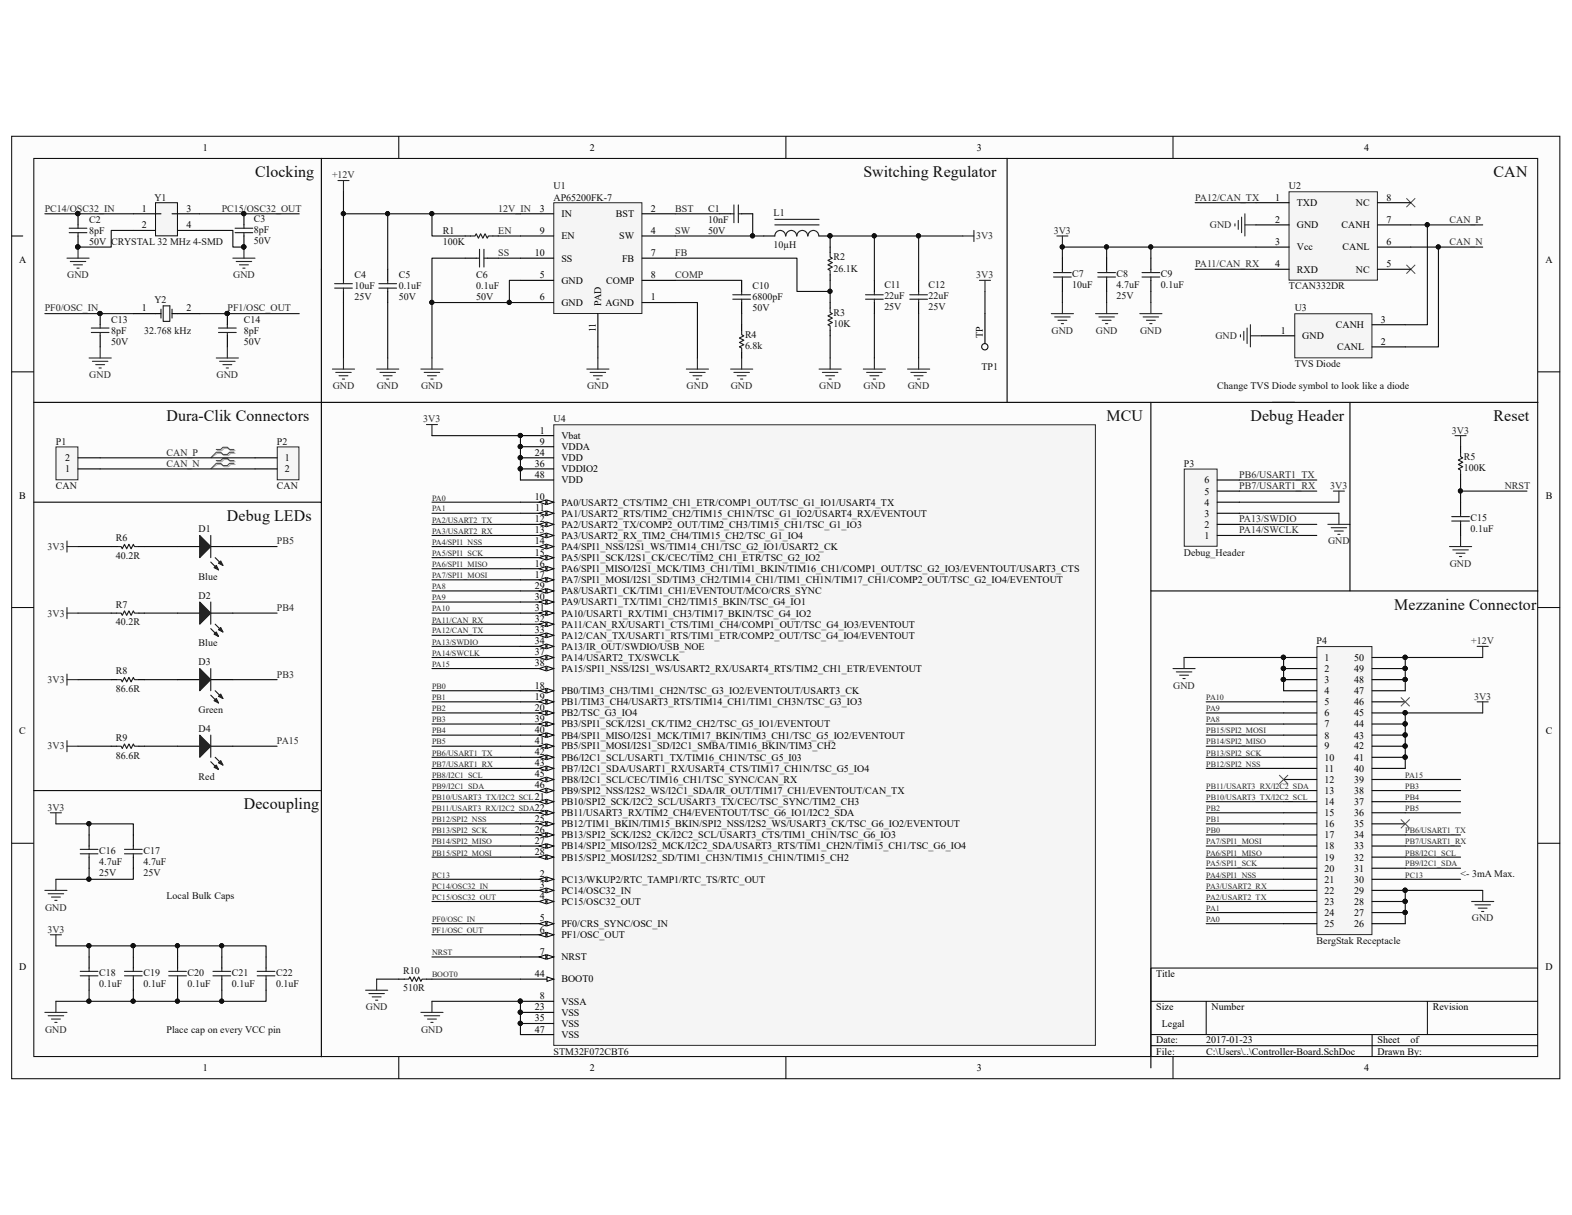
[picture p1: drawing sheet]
<svg xmlns="http://www.w3.org/2000/svg" width="279mm" height="216mm" viewBox="0 0 279 216" stroke-linecap="round" stroke-linejoin="round" font-family="sans-serif">
<defs><g id="words">
<g font-size="2.8" fill="#0e0e0e">
<text x="45.3" y="31.5">Clocking</text>
<text x="153.5" y="31.5">Switching Regulator</text>
<text x="265.5" y="31.5">CAN</text>
<text x="29.6" y="74.8">Dura-Clik Connectors</text>
<text x="196.7" y="74.8">MCU</text>
<text x="222.3" y="74.8">Debug Header</text>
<text x="265.5" y="74.8">Reset</text>
<text x="40.3" y="92.6">Debug LEDs</text>
<text x="247.8" y="108.3">Mezzanine Connector</text>
<text x="43.4" y="143.8">Decoupling</text>
</g>
<g font-size="1.8">
<text x="36" y="26.8">1</text>
<text x="104.8" y="26.8">2</text>
<text x="173.6" y="26.8">3</text>
<text x="242.4" y="26.8">4</text>
<text x="226.6" y="35.6">1</text>
<text x="246.4" y="35.6">8</text>
<text x="25.2" y="37.6">1</text>
<text x="25.2" y="40.6">2</text>
<text x="33.1" y="37.6">3</text>
<text x="33.1" y="40.6">4</text>
<text x="95.9" y="37.6">3</text>
<text x="95.9" y="41.5">9</text>
<text x="99.8" y="38.6">IN</text>
<text x="109.5" y="38.6">BST</text>
<text x="115.7" y="37.6">2</text>
<text x="115.7" y="41.5">4</text>
<text x="226.6" y="39.6">2</text>
<text x="230.5" y="36.6">TXD</text>
<text x="230.5" y="40.6">GND</text>
<text x="238.5" y="40.6">CANH</text>
<text x="241" y="36.6">NC</text>
<text x="246.4" y="39.6">7</text>
<text x="3.4" y="46.7">A</text>
<text x="95" y="45.5">10</text>
<text x="99.8" y="42.5">EN</text>
<text x="99.8" y="46.5">SS</text>
<text x="110.1" y="42.5">SW</text>
<text x="110.6" y="46.5">FB</text>
<text x="115.7" y="45.5">7</text>
<text x="226.6" y="43.5">3</text>
<text x="226.6" y="47.5">4</text>
<text x="230.5" y="44.5">Vcc</text>
<text x="238.6" y="44.5">CANL</text>
<text x="246.4" y="47.5">5</text>
<text x="246.4" y="43.5">6</text>
<text x="274.7" y="46.7">A</text>
<text x="95.9" y="49.4">5</text>
<text x="95.9" y="53.4">6</text>
<text x="99.8" y="50.4">GND</text>
<text x="107.7" y="50.4">COMP</text>
<text x="115.7" y="49.4">8</text>
<text x="115.7" y="53.4">1</text>
<text x="230.5" y="48.4">RXD</text>
<text x="241" y="48.4">NC</text>
<text x="25.2" y="55.3">1</text>
<text x="33.1" y="55.3">2</text>
<text x="99.8" y="54.4">GND</text>
<text x="105.9" y="59" transform="rotate(-90 105.9 59)">11</text>
<text x="106.8" y="54.4" transform="rotate(-90 106.8 54.4)">PAD</text>
<text x="107.6" y="54.4">AGND</text>
<text x="227.7" y="59.3">1</text>
<text x="237.4" y="58.3">CANH</text>
<text x="245.4" y="57.3">3</text>
<text x="174.7" y="60.1" transform="rotate(-90 174.7 60.1)">TP</text>
<text x="231.5" y="60.3">GND</text>
<text x="237.7" y="62.2">CANL</text>
<text x="245.4" y="61.3">2</text>
<text x="95.9" y="77">1</text>
<text x="11.6" y="83.9">1</text>
<text x="11.6" y="82">2</text>
<text x="50.6" y="82">1</text>
<text x="50.6" y="83.9">2</text>
<text x="95" y="81">24</text>
<text x="95" y="82.9">36</text>
<text x="95.9" y="79">9</text>
<text x="99.8" y="78">Vbat</text>
<text x="99.8" y="80">VDDA</text>
<text x="99.8" y="82">VDD</text>
<text x="99.8" y="83.9">VDDIO2</text>
<text x="3.4" y="88.6">B</text>
<text x="95" y="88.9">10</text>
<text x="95" y="84.9">48</text>
<text x="99.8" y="89.8">PA0/USART2_CTS/TIM2_CH1_ETR/COMP1_OUT/TSC_G1_IO1/USART4_TX</text>
<text x="99.8" y="85.9">VDD</text>
<text x="214.1" y="89.8">4</text>
<text x="214.1" y="87.9">5</text>
<text x="214.1" y="85.9">6</text>
<text x="274.7" y="88.6">B</text>
<text x="95" y="92.8">12</text>
<text x="95" y="94.8">13</text>
<text x="95.1" y="90.8">11</text>
<text x="99.8" y="91.8">PA1/USART2_RTS/TIM2_CH2/TIM15_CH1N/TSC_G1_IO2/USART4_RX/EVENTOUT</text>
<text x="99.8" y="93.8">PA2/USART2_TX/COMP2_OUT/TIM2_CH3/TIM15_CH1/TSC_G1_IO3</text>
<text x="99.8" y="95.8">PA3/USART2_RX_TIM2_CH4/TIM15_CH2/TSC_G1_IO4</text>
<text x="214.1" y="95.8">1</text>
<text x="214.1" y="93.8">2</text>
<text x="214.1" y="91.8">3</text>
<text x="95" y="96.7">14</text>
<text x="95" y="98.7">15</text>
<text x="95" y="100.7">16</text>
<text x="99.8" y="97.7">PA4/SPI1_NSS/I2S1_WS/TIM14_CH1/TSC_G2_IO1/USART2_CK</text>
<text x="99.8" y="99.7">PA5/SPI1_SCK/I2S1_CK/CEC/TIM2_CH1_ETR/TSC_G2_IO2</text>
<text x="99.8" y="101.7">PA6/SPI1_MISO/I2S1_MCK/TIM3_CH1/TIM1_BKIN/TIM16_CH1/COMP1_OUT/TSC_G2_IO3/EVENTOUT/USART3_CTS</text>
<text x="95" y="102.7">17</text>
<text x="95" y="104.6">29</text>
<text x="95" y="106.6">30</text>
<text x="99.8" y="103.6">PA7/SPI1_MOSI/I2S1_SD/TIM3_CH2/TIM14_CH1/TIM1_CH1N/TIM17_CH1/COMP2_OUT/TSC_G2_IO4/EVENTOUT</text>
<text x="99.8" y="105.6">PA8/USART1_CK/TIM1_CH1/EVENTOUT/MCO/CRS_SYNC</text>
<text x="99.8" y="107.6">PA9/USART1_TX/TIM1_CH2/TIM15_BKIN/TSC_G4_IO1</text>
<text x="95" y="108.5">31</text>
<text x="95" y="110.5">32</text>
<text x="95" y="112.5">33</text>
<text x="99.8" y="109.6">PA10/USART1_RX/TIM1_CH3/TIM17_BKIN/TSC_G4_IO2</text>
<text x="99.8" y="111.5">PA11/CAN_RX/USART1_CTS/TIM1_CH4/COMP1_OUT/TSC_G4_IO3/EVENTOUT</text>
<text x="99.8" y="113.5">PA12/CAN_TX/USART1_RTS/TIM1_ETR/COMP2_OUT/TSC_G4_IO4/EVENTOUT</text>
<text x="95" y="114.5">34</text>
<text x="95" y="116.5">37</text>
<text x="95" y="118.4">38</text>
<text x="99.8" y="115.4">PA13/IR_OUT/SWDIO/USB_NOE</text>
<text x="99.8" y="117.4">PA14/USART2_TX/SWCLK</text>
<text x="99.8" y="119.4">PA15/SPI1_NSS/I2S1_WS/USART2_RX/USART4_RTS/TIM2_CH1_ETR/EVENTOUT</text>
<text x="235.4" y="117.4">1</text>
<text x="235.4" y="119.4">2</text>
<text x="240.7" y="119.4">49</text>
<text x="240.7" y="117.4">50</text>
<text x="95" y="122.3">18</text>
<text x="95" y="124.3">19</text>
<text x="99.8" y="123.4">PB0/TIM3_CH3/TIM1_CH2N/TSC_G3_IO2/EVENTOUT/USART3_CK</text>
<text x="99.8" y="125.3">PB1/TIM3_CH4/USART3_RTS/TIM14_CH1/TIM1_CH3N/TSC_G3_IO3</text>
<text x="235.4" y="121.4">3</text>
<text x="235.4" y="123.4">4</text>
<text x="235.4" y="125.3">5</text>
<text x="240.7" y="125.3">46</text>
<text x="240.7" y="123.4">47</text>
<text x="240.7" y="121.4">48</text>
<text x="3.4" y="130.5">C</text>
<text x="95" y="126.3">20</text>
<text x="95" y="128.3">39</text>
<text x="95" y="130.3">40</text>
<text x="99.8" y="127.3">PB2/TSC_G3_IO4</text>
<text x="99.8" y="129.2">PB3/SPI1_SCK/I2S1_CK/TIM2_CH2/TSC_G5_IO1/EVENTOUT</text>
<text x="99.8" y="131.2">PB4/SPI1_MISO/I2S1_MCK/TIM17_BKIN/TIM3_CH1/TSC_G5_IO2/EVENTOUT</text>
<text x="235.4" y="127.3">6</text>
<text x="235.4" y="129.2">7</text>
<text x="235.4" y="131.2">8</text>
<text x="240.7" y="131.2">43</text>
<text x="240.7" y="129.2">44</text>
<text x="240.7" y="127.3">45</text>
<text x="274.7" y="130.5">C</text>
<text x="95" y="132.2">41</text>
<text x="95" y="134.2">42</text>
<text x="95" y="136.1">43</text>
<text x="99.8" y="133.2">PB5/SPI1_MOSI/I2S1_SD/I2C1_SMBA/TIM16_BKIN/TIM3_CH2</text>
<text x="99.8" y="135.2">PB6/I2C1_SCL/USART1_TX/TIM16_CH1N/TSC_G5_I03</text>
<text x="99.8" y="137.2">PB7/I2C1_SDA/USART1_RX/USART4_CTS/TIM17_CH1N/TSC_G5_IO4</text>
<text x="235.4" y="133.2">9</text>
<text x="235.4" y="135.2">10</text>
<text x="235.4" y="137.2">11</text>
<text x="240.7" y="137.2">40</text>
<text x="240.7" y="135.2">41</text>
<text x="240.7" y="133.2">42</text>
<text x="95" y="142.1">21</text>
<text x="95" y="138.1">45</text>
<text x="95" y="140.1">46</text>
<text x="99.8" y="143">PB10/SPI2_SCK/I2C2_SCL/USART3_TX/CEC/TSC_SYNC/TIM2_CH3</text>
<text x="99.8" y="139.1">PB8/I2C1_SCL/CEC/TIM16_CH1/TSC_SYNC/CAN_RX</text>
<text x="99.8" y="141.1">PB9/SPI2_NSS/I2S2_WS/I2C1_SDA/IR_OUT/TIM17_CH1/EVENTOUT/CAN_TX</text>
<text x="235.4" y="139.1">12</text>
<text x="235.4" y="141.1">13</text>
<text x="235.4" y="143">14</text>
<text x="240.7" y="143">37</text>
<text x="240.7" y="141.1">38</text>
<text x="240.7" y="139.1">39</text>
<text x="95" y="144.1">22</text>
<text x="95" y="146">25</text>
<text x="95" y="148">26</text>
<text x="95" y="149.9">27</text>
<text x="99.8" y="145">PB11/USART3_RX/TIM2_CH4/EVENTOUT/TSC_G6_IO1/I2C2_SDA</text>
<text x="99.8" y="147">PB12/TIM1_BKIN/TIM15_BKIN/SPI2_NSS/I2S2_WS/USART3_CK/TSC_G6_IO2/EVENTOUT</text>
<text x="99.8" y="149">PB13/SPI2_SCK/I2S2_CK/I2C2_SCL/USART3_CTS/TIM1_CH1N/TSC_G6_IO3</text>
<text x="235.4" y="145">15</text>
<text x="235.4" y="147">16</text>
<text x="235.4" y="149">17</text>
<text x="240.7" y="149">34</text>
<text x="240.7" y="147">35</text>
<text x="240.7" y="145">36</text>
<text x="95" y="151.9">28</text>
<text x="95.9" y="155.9">2</text>
<text x="99.8" y="150.9">PB14/SPI2_MISO/I2S2_MCK/I2C2_SDA/USART3_RTS/TIM1_CH2N/TIM15_CH1/TSC_G6_IO4</text>
<text x="99.8" y="152.9">PB15/SPI2_MOSI/I2S2_SD/TIM1_CH3N/TIM15_CH1N/TIM15_CH2</text>
<text x="235.4" y="150.9">18</text>
<text x="235.4" y="152.9">19</text>
<text x="235.4" y="154.9">20</text>
<text x="240.7" y="154.9">31</text>
<text x="240.7" y="152.9">32</text>
<text x="240.7" y="150.9">33</text>
<text x="95.9" y="157.8">3</text>
<text x="95.9" y="159.8">4</text>
<text x="99.8" y="156.8">PC13/WKUP2/RTC_TAMP1/RTC_TS/RTC_OUT</text>
<text x="99.8" y="158.8">PC14/OSC32_IN</text>
<text x="99.8" y="160.8">PC15/OSC32_OUT</text>
<text x="235.4" y="156.8">21</text>
<text x="235.4" y="158.8">22</text>
<text x="235.4" y="160.8">23</text>
<text x="240.7" y="160.8">28</text>
<text x="240.7" y="158.8">29</text>
<text x="240.7" y="156.8">30</text>
<text x="95.9" y="163.7">5</text>
<text x="95.9" y="165.7">6</text>
<text x="99.8" y="164.7">PF0/CRS_SYNC/OSC_IN</text>
<text x="99.8" y="166.7">PF1/OSC_OUT</text>
<text x="235.4" y="162.8">24</text>
<text x="235.4" y="164.7">25</text>
<text x="240.7" y="164.7">26</text>
<text x="240.7" y="162.8">27</text>
<text x="3.4" y="172.4">D</text>
<text x="95" y="173.6">44</text>
<text x="95.9" y="169.7">7</text>
<text x="99.8" y="170.6">NRST</text>
<text x="205.5" y="173.6">Title</text>
<text x="274.7" y="172.4">D</text>
<text x="95" y="179.5">23</text>
<text x="95.9" y="177.5">8</text>
<text x="99.8" y="178.5">VSSA</text>
<text x="99.8" y="174.6">BOOT0</text>
<text x="205.5" y="179.5">Size</text>
<text x="215.3" y="179.5">Number</text>
<text x="254.7" y="179.5">Revision</text>
<text x="95" y="181.5">35</text>
<text x="95" y="183.5">47</text>
<text x="99.8" y="180.5">VSS</text>
<text x="99.8" y="182.5">VSS</text>
<text x="99.8" y="184.4">VSS</text>
<text x="205.5" y="185.4">Date:</text>
<text x="206.5" y="182.5">Legal</text>
<text x="214.4" y="185.4">2017-01-23</text>
<text x="244.8" y="185.4">Sheet</text>
<text x="250.7" y="185.4">of</text>
<text x="36" y="190.4">1</text>
<text x="104.8" y="190.4">2</text>
<text x="173.6" y="190.4">3</text>
<text x="205.5" y="187.4">File:</text>
<text x="214.4" y="187.4">C:\Users\..\Controller-Board.SchDoc</text>
<text x="242.4" y="190.4">4</text>
<text x="244.8" y="187.4">Drawn By:</text>
</g>
<g font-size="1.8" fill="#0e0e0e">
<text x="27.4" y="35.6">Y1</text>
<text x="98.4" y="35.6">AP65200FK-7</text>
<text x="98.4" y="33.7">U1</text>
<text x="229.1" y="33.7">U2</text>
<text x="15.8" y="39.6">C2</text>
<text x="15.8" y="41.5">8pF</text>
<text x="45.1" y="39.4">C3</text>
<text x="45.1" y="41.4">8pF</text>
<text x="78.7" y="41.5">R1</text>
<text x="125.9" y="41.5">50V</text>
<text x="125.9" y="37.6">C1</text>
<text x="125.9" y="39.6">10nF</text>
<text x="137.5" y="38.4">L1</text>
<text x="15.8" y="43.5">50V</text>
<text x="19.8" y="43.5">CRYSTAL 32 MHz 4-SMD</text>
<text x="45.1" y="43.3">50V</text>
<text x="78.7" y="43.5">100K</text>
<text x="137.5" y="44.1">10µH</text>
<text x="148.1" y="46.3">R2</text>
<text x="27.4" y="53.8">Y2</text>
<text x="63" y="53.4">25V</text>
<text x="63" y="49.4">C4</text>
<text x="63" y="51.4">10uF</text>
<text x="70.9" y="53.4">50V</text>
<text x="70.9" y="49.4">C5</text>
<text x="70.9" y="51.4">0.1uF</text>
<text x="84.6" y="53.4">50V</text>
<text x="84.6" y="49.4">C6</text>
<text x="84.6" y="51.4">0.1uF</text>
<text x="133.8" y="51.4">C10</text>
<text x="133.8" y="53.4">6800pF</text>
<text x="148.1" y="48.3">26.1K</text>
<text x="157.2" y="51.2">C11</text>
<text x="157.2" y="53.2">22uF</text>
<text x="165.1" y="51.2">C12</text>
<text x="165.1" y="53.2">22uF</text>
<text x="190.6" y="49.2">C7</text>
<text x="190.6" y="51.2">10uF</text>
<text x="198.5" y="53.2">25V</text>
<text x="198.5" y="49.2">C8</text>
<text x="198.5" y="51.2">4.7uF</text>
<text x="206.3" y="49.2">C9</text>
<text x="206.3" y="51.2">0.1uF</text>
<text x="229.1" y="51.4">TCAN332DR</text>
<text x="19.8" y="57.3">C13</text>
<text x="19.8" y="59.3">8pF</text>
<text x="25.7" y="59.3">32.768 kHz</text>
<text x="43.3" y="57.3">C14</text>
<text x="43.3" y="59.3">8pF</text>
<text x="133.8" y="55.3">50V</text>
<text x="148.1" y="56.1">R3</text>
<text x="148.1" y="58.1">10K</text>
<text x="157.2" y="55.2">25V</text>
<text x="165.1" y="55.2">25V</text>
<text x="230.1" y="55.3">U3</text>
<text x="19.8" y="61.3">50V</text>
<text x="43.3" y="61.3">50V</text>
<text x="132.4" y="60.1">R4</text>
<text x="132.4" y="62.1">6.8k</text>
<text x="174.4" y="65.8">TP1</text>
<text x="230.1" y="65.2">TVS Diode</text>
<text x="216.4" y="69.1">Change TVS Diode symbol to look like a diode</text>
<text x="98.4" y="75.1">U4</text>
<text x="9.9" y="79">P1</text>
<text x="49.2" y="79">P2</text>
<text x="210.4" y="82.9">P3</text>
<text x="260.2" y="81.7">R5</text>
<text x="260.2" y="83.7">100K</text>
<text x="9.9" y="86.9">CAN</text>
<text x="49.2" y="86.9">CAN</text>
<text x="35.3" y="94.6">D1</text>
<text x="261.4" y="92.6">C15</text>
<text x="261.4" y="94.6">0.1uF</text>
<text x="20.6" y="96.1">R6</text>
<text x="20.6" y="99.3">40.2R</text>
<text x="210.4" y="98.7">Debug_Header</text>
<text x="20.6" y="108">R7</text>
<text x="35.3" y="103">Blue</text>
<text x="35.3" y="106.4">D2</text>
<text x="20.6" y="111.1">40.2R</text>
<text x="20.6" y="119.8">R8</text>
<text x="35.3" y="114.9">Blue</text>
<text x="35.3" y="118.2">D3</text>
<text x="234" y="114.5">P4</text>
<text x="20.6" y="122.9">86.6R</text>
<text x="20.6" y="131.6">R9</text>
<text x="35.3" y="126.7">Green</text>
<text x="35.3" y="130">D4</text>
<text x="20.6" y="134.8">86.6R</text>
<text x="35.3" y="138.5">Red</text>
<text x="17.6" y="155.7">25V</text>
<text x="17.6" y="151.7">C16</text>
<text x="17.6" y="153.7">4.7uF</text>
<text x="25.5" y="155.7">25V</text>
<text x="25.5" y="151.7">C17</text>
<text x="25.5" y="153.7">4.7uF</text>
<text x="259.6" y="155.9">&lt;- 3mA Max.</text>
<text x="29.6" y="159.8">Local Bulk Caps</text>
<text x="234" y="167.7">BergStak Receptacle</text>
<text x="17.6" y="173.4">C18</text>
<text x="25.5" y="173.4">C19</text>
<text x="33.3" y="173.4">C20</text>
<text x="41.2" y="173.4">C21</text>
<text x="49.1" y="173.4">C22</text>
<text x="71.7" y="173">R10</text>
<text x="17.6" y="175.4">0.1uF</text>
<text x="25.5" y="175.4">0.1uF</text>
<text x="33.3" y="175.4">0.1uF</text>
<text x="41.2" y="175.4">0.1uF</text>
<text x="49.1" y="175.4">0.1uF</text>
<text x="71.7" y="176.1">510R</text>
<text x="29.6" y="183.5">Place cap on every VCC pin</text>
<text x="98.4" y="187.4">STM32F072CBT6</text>
</g>
<g font-size="1.8" fill="#262626">
<text x="59" y="31.7">+12V</text>
<text x="212.4" y="35.6">PA12/CAN_TX</text>
<text x="8" y="37.6">PC14/OSC32_IN</text>
<text x="39.4" y="37.6">PC15/OSC32_OUT</text>
<text x="88.6" y="37.6">12V_IN</text>
<text x="88.6" y="41.5">EN</text>
<text x="120" y="37.6">BST</text>
<text x="120" y="41.5">SW</text>
<text x="187.3" y="41.5">3V3</text>
<text x="215" y="40.6">GND</text>
<text x="257.6" y="39.6">CAN_P</text>
<text x="88.6" y="45.5">SS</text>
<text x="120" y="45.5">FB</text>
<text x="173.5" y="42.5">3V3</text>
<text x="212.4" y="47.5">PA11/CAN_RX</text>
<text x="257.6" y="43.5">CAN_N</text>
<text x="11.9" y="49.4">GND</text>
<text x="41.4" y="49.4">GND</text>
<text x="120" y="49.4">COMP</text>
<text x="173.5" y="49.4">3V3</text>
<text x="8" y="55.3">PF0/OSC_IN</text>
<text x="40.4" y="55.3">PF1/OSC_OUT</text>
<text x="186.9" y="59.3">GND</text>
<text x="194.8" y="59.3">GND</text>
<text x="202.6" y="59.3">GND</text>
<text x="216" y="60.3">GND</text>
<text x="15.9" y="67.2">GND</text>
<text x="38.5" y="67.2">GND</text>
<text x="59.1" y="69.1">GND</text>
<text x="67" y="69.1">GND</text>
<text x="74.8" y="69.1">GND</text>
<text x="104.3" y="69.1">GND</text>
<text x="122" y="69.1">GND</text>
<text x="129.9" y="69.1">GND</text>
<text x="145.6" y="69.1">GND</text>
<text x="153.5" y="69.1">GND</text>
<text x="161.3" y="69.1">GND</text>
<text x="75.2" y="75.1">3V3</text>
<text x="258.1" y="77">3V3</text>
<text x="29.6" y="81">CAN_P</text>
<text x="29.6" y="82.9">CAN_N</text>
<text x="220.3" y="86.9">PB7/USART1_RX</text>
<text x="220.3" y="84.9">PB6/USART1_TX</text>
<text x="236.4" y="86.9">3V3</text>
<text x="267.5" y="86.9">NRST</text>
<text x="220.3" y="94.8">PA14/SWCLK</text>
<text x="220.3" y="92.8">PA13/SWDIO</text>
<text x="8.5" y="97.7">3V3</text>
<text x="49.2" y="96.7">PB5</text>
<text x="236" y="96.7">GND</text>
<text x="257.7" y="100.7">GND</text>
<text x="8.5" y="109.6">3V3</text>
<text x="49.2" y="108.5">PB4</text>
<text x="261.5" y="114.5">+12V</text>
<text x="8.5" y="121.4">3V3</text>
<text x="49.2" y="120.4">PB3</text>
<text x="208.5" y="122.3">GND</text>
<text x="262" y="124.3">3V3</text>
<text x="8.5" y="133.2">3V3</text>
<text x="49.2" y="132.2">PA15</text>
<text x="8.4" y="144.1">3V3</text>
<text x="8" y="161.8">GND</text>
<text x="8.4" y="165.7">3V3</text>
<text x="261.6" y="163.7">GND</text>
<text x="65" y="179.5">GND</text>
<text x="8" y="183.5">GND</text>
<text x="74.8" y="183.5">GND</text>
</g>
<g font-size="1.4" fill="#262626">
<text x="76.8" y="88.9">PA0</text>
<text x="76.8" y="92.9">PA2/USART2_TX</text>
<text x="76.8" y="90.9">PA1</text>
<text x="76.8" y="94.8">PA3/USART2_RX</text>
<text x="76.8" y="100.8">PA6/SPI1_MISO</text>
<text x="76.8" y="98.8">PA5/SPI1_SCK</text>
<text x="76.8" y="96.8">PA4/SPI1_NSS</text>
<text x="76.8" y="102.7">PA7/SPI1_MOSI</text>
<text x="76.8" y="106.7">PA9</text>
<text x="76.8" y="104.7">PA8</text>
<text x="76.8" y="112.6">PA12/CAN_TX</text>
<text x="76.8" y="110.6">PA11/CAN_RX</text>
<text x="76.8" y="108.6">PA10</text>
<text x="76.8" y="118.5">PA15</text>
<text x="76.8" y="116.5">PA14/SWCLK</text>
<text x="76.8" y="114.6">PA13/SWDIO</text>
<text x="76.8" y="124.4">PB1</text>
<text x="76.8" y="122.4">PB0</text>
<text x="214.4" y="124.4">PA10</text>
<text x="76.8" y="130.3">PB4</text>
<text x="76.8" y="128.4">PB3</text>
<text x="76.8" y="126.4">PB2</text>
<text x="214.4" y="126.4">PA9</text>
<text x="214.4" y="128.4">PA8</text>
<text x="214.4" y="130.3">PB15/SPI2_MOSI</text>
<text x="76.8" y="136.2">PB7/USART1_RX</text>
<text x="76.8" y="134.3">PB6/USART1_TX</text>
<text x="76.8" y="132.3">PB5</text>
<text x="214.4" y="132.3">PB14/SPI2_MISO</text>
<text x="214.4" y="134.3">PB13/SPI2_SCK</text>
<text x="214.4" y="136.2">PB12/SPI2_NSS</text>
<text x="76.8" y="140.2">PB9/I2C1_SDA</text>
<text x="76.8" y="138.2">PB8/I2C1_SCL</text>
<text x="76.8" y="142.2">PB10/USART3_TX/I2C2_SCL</text>
<text x="214.4" y="140.2">PB11/USART3_RX/I2C2_SDA</text>
<text x="214.4" y="142.2">PB10/USART3_TX/I2C2_SCL</text>
<text x="249.8" y="142.2">PB4</text>
<text x="249.8" y="140.2">PB3</text>
<text x="249.8" y="138.2">PA15</text>
<text x="76.8" y="144.1">PB11/USART3_RX/I2C2_SDA</text>
<text x="76.8" y="148">PB13/SPI2_SCK</text>
<text x="76.8" y="146.1">PB12/SPI2_NSS</text>
<text x="214.4" y="144.1">PB2</text>
<text x="214.4" y="146.1">PB1</text>
<text x="214.4" y="148">PB0</text>
<text x="249.8" y="144.1">PB5</text>
<text x="249.8" y="148">PB6/USART1_TX</text>
<text x="76.8" y="156">PC13</text>
<text x="76.8" y="152">PB15/SPI2_MOSI</text>
<text x="76.8" y="150">PB14/SPI2_MISO</text>
<text x="214.4" y="150">PA7/SPI1_MOSI</text>
<text x="214.4" y="152">PA6/SPI1_MISO</text>
<text x="214.4" y="154">PA5/SPI1_SCK</text>
<text x="214.4" y="156">PA4/SPI1_NSS</text>
<text x="249.8" y="156">PC13</text>
<text x="249.8" y="152">PB8/I2C1_SCL</text>
<text x="249.8" y="154">PB9/I2C1_SDA</text>
<text x="249.8" y="150">PB7/USART1_RX</text>
<text x="76.8" y="159.9">PC15/OSC32_OUT</text>
<text x="76.8" y="157.9">PC14/OSC32_IN</text>
<text x="214.4" y="161.8">PA1</text>
<text x="214.4" y="157.9">PA3/USART2_RX</text>
<text x="214.4" y="159.9">PA2/USART2_TX</text>
<text x="76.8" y="165.8">PF1/OSC_OUT</text>
<text x="76.8" y="163.8">PF0/OSC_IN</text>
<text x="214.4" y="163.8">PA0</text>
<text x="76.8" y="173.7">BOOT0</text>
<text x="76.8" y="169.8">NRST</text>
</g>
</g></defs>
<path d="M2.1 24.3h275.1v167.4h-275.1z" fill="#fcfcfc"/>
<path d="M2.1 24.2h275.1v167.5h-275.1z" fill="none" stroke="#000" stroke-width=".18"/>
<path d="M6.1 28.2h267.2v159.5h-267.2z" fill="#fcfcfc"/>
<g fill="none" stroke="#000" stroke-width=".18">
<path d="M6 28.2h267.3v159.5h-267.3zM70.9 24.2v3.9M139.7 24.2v3.9M208.5 24.2v3.9M2.1 66.1h3.9M273.4 66.1h3.9M2.1 108h3.9M273.4 108h3.9M2.1 149.8h3.9M273.4 149.8h3.9M204.6 177.9h68.8M214.4 177.9v5.9"/>
<path d="M253.7 177.9v5.9M273.4 172h-68.8v15.8M70.9 187.8v3.9M139.7 187.8v3.9M204.6 183.8h68.8M204.6 185.8h68.8M208.5 187.8v3.9M243.9 183.8v4"/>
</g>
<path d="M60.1 32.1h1.9M61 32.1v1.9" fill="none" stroke="#262626" stroke-width=".2"/>
<path d="M98.5 36.1h15.6v19.6h-15.6z" fill="#f5f5f5"/>
<path d="M98.4 36h15.7v19.7h-15.7z" fill="none" stroke="#262626" stroke-width=".18"/>
<g fill="none" stroke="#000" stroke-width=".2">
<path d="M92.5 38h5.9M114.1 38h5.9M92.5 41.9h5.9M92.5 49.8h5.9M92.5 45.9h5.9M92.5 53.8h5.9M106.3 55.7v5.9M114.1 41.9h5.9M114.1 49.8h5.9M114.1 45.9h5.9M114.1 53.8h5.9M135.7 41.9h2"/>
<path d="M145.6 41.9h1.9M175.1 55.7v5.9M188.8 45.9v1.9M188.8 49.8v2M204.6 45.9v1.9M204.6 49.8v2M259.6 89.2v2M259.6 93.2v1.9"/>
</g>
<g fill="none" stroke="#262626" stroke-width=".2">
<path d="M219.5 39.8v.4M220.1 39.2v1.6M220.7 38.6v2.7M221.3 38v3.9M221.3 40h1.9M11.9 45.9h3.9M12.5 46.5h2.7M13.1 47.1h1.6M13.7 47.6h.4M13.9 43.9v2M41.4 45.9h3.9M42 46.5h2.7"/>
<path d="M42.6 47.1h1.5M43.2 47.6h.4M43.4 43.9v2M171.1 41.9h2M173.1 40.9v2M186.9 55.7h3.9M187.4 56.3h2.8M187.8 41.9h2M188 56.9h1.6M188.6 57.5h.4M188.8 41.9v2M188.8 53.8v1.9"/>
<path d="M194.7 55.7h4M195.3 56.3h2.8M195.9 56.9h1.6M196.5 57.5h.4M196.7 53.8v1.9M202.6 55.7h3.9M203.2 56.3h2.7M203.8 56.9h1.5M204.4 57.5h.3M204.6 53.8v1.9M15.8 63.6h4M16.4 64.2h2.8"/>
<path d="M17 64.8h1.6M17.6 65.4h.4M17.8 61.6v2M38.4 63.6h4M39 64.2h2.8M39.6 64.8h1.6M40.2 65.4h.4M40.4 61.6v2M59.1 65.6h3.9M59.7 66.2h2.7M60.3 66.8h1.5M60.9 67.4h.3"/>
<path d="M61 63.6v2M66.9 65.6h4M67.5 66.2h2.8M68.1 66.8h1.6M68.7 67.4h.4M68.9 63.6v2M74.8 65.6h3.9M75.4 66.2h2.7M75.8 75.4h2M76 66.8h1.6M76.6 67.4h.4M76.8 63.6v2"/>
<path d="M76.8 75.4v2M104.3 65.6h3.9M104.9 66.2h2.7M105.5 66.8h1.5M106.1 67.4h.4M106.3 63.6v2M122 65.6h3.9M122.6 66.2h2.7M123.2 66.8h1.5M123.8 67.4h.4M124 63.6v2M129.9 65.6h3.9"/>
<path d="M130.4 66.2h2.8M131 66.8h1.6M131.6 67.4h.4M131.8 63.6v2M145.6 65.6h3.9M146.2 66.2h2.7M146.8 66.8h1.5M147.3 67.4h.4M147.5 63.6v2M153.4 65.6h4M154 66.2h2.8M154.6 66.8h1.6"/>
<path d="M155.2 67.4h.4M155.4 63.6v2M161.3 65.6h3.9M161.9 66.2h2.7M162.5 66.8h1.6M163.1 67.4h.4M163.3 63.6v2M258.6 77.4h2M259.6 77.4v2M236 93.2h3.9M236.6 93.8h2.7M237 87.3h2"/>
<path d="M237.2 94.4h1.6M237.8 95h.4M238 87.3v1.9M238 91.2v2M257.6 97.1h4M258.2 97.7h2.8M258.8 98.3h1.6M259.4 98.9h.4M259.6 95.1v2M65 176h3.9M65.6 176.6h2.7M66.2 177.1h1.5"/>
<path d="M66.7 177.7h.4M66.9 174v2M74.8 179.9h3.9M76.8 177.9v2M75.4 180.5h2.7M76 181.1h1.6M76.6 181.7h.4"/>
</g>
<g fill="none" stroke="#0e0e0e" stroke-width=".2">
<path d="M61 34v4M68.9 38v9.8M212.4 36h10.8M2.1 41.9h1.9M61 53.8v9.8M68.9 53.8v9.8M92.5 49.8h-2v4M120 53.8h4v9.8M120 45.9h21.6v5.9h5.9M120 49.8h11.8M147.5 49.8v4M147.5 59.7v3.9"/>
<path d="M155.4 55.7v7.9M163.3 55.7v7.9M188.8 51.8v2M196.7 43.9v2M196.7 51.8v2M204.6 43.9v2M204.6 51.8v2M212.4 47.8h10.8M106.3 61.6v2M220.3 91.2h17.7M220.3 93.2h13.7M220.3 95.1h13.7"/>
<path d="M220.3 85.3h13.7M220.3 87.3h13.7"/>
</g>
<g fill="#0e0e0e" stroke="#0e0e0e" stroke-width=".18">
<circle cx="90.5" cy="53.7" r=".36"/>
<circle cx="147.5" cy="41.9" r=".36"/>
<circle cx="147.5" cy="51.8" r=".36"/>
<circle cx="40.4" cy="55.7" r=".36"/>
<circle cx="13.8" cy="43.9" r=".37"/>
<circle cx="43.3" cy="43.9" r=".36"/>
<circle cx="188.8" cy="43.9" r=".36"/>
<circle cx="68.9" cy="38" r=".36"/>
<circle cx="61" cy="38" r=".36"/>
<circle cx="196.7" cy="43.9" r=".36"/>
<circle cx="204.5" cy="43.9" r=".36"/>
</g>
<g fill="none" stroke="#1c1c1c" stroke-width=".2">
<path d="M137.7 40h7.9M137.7 39h7.9M137.7 41.9a.95 .95 0 0 1 1-1 .95 .95 0 0 1 .9 1M139.7 41.9a.95 .95 0 0 1 .9-1 .95 .95 0 0 1 1 1M141.6 41.9a.95 .95 0 0 1 1-1 .95 .95 0 0 1 1 1M143.6 41.9a.95 .95 0 0 1 1-1 .95 .95 0 0 1 .9 1M187.3 48.4h3.1M187.3 49.2h3.1M188.8 47.8v.6M188.8 49.2v.6M203 48.4h3.1M203 49.2h3.1"/>
<path d="M204.6 47.8v.6M204.6 49.2v.6M258 91.8h3.2M258 92.6h3.2M259.6 91.2v.6M259.6 92.6v.6"/>
</g>
<path d="M250 35.2l1.5 1.6M251.5 35.2l-1.5 1.6M250 47.1l1.5 1.5M251.5 47.1l-1.5 1.5" fill="none" stroke="#4c4c4c" stroke-width=".18"/>
<circle cx="175" cy="61.6" r=".56" fill="#fcfcfc" stroke="#0e0e0e" stroke-width=".2"/>
<g fill="none" stroke="#262626" stroke-width=".2">
<path d="M174.1 49.8h1.9M175.1 49.8v2M8 158.2h3.9M8.6 158.8h2.7M9 144.4h1.9M9.2 159.4h1.5M9.7 160h.4M9.9 144.4v2M9.9 156.2v2M8 179.9h3.9M9 166.1h1.9M9.9 166.1v2"/>
<path d="M9.9 177.9v2M8.6 180.5h2.7M9.2 181.1h1.5M9.7 181.7h.4"/>
</g>
<g fill="none" stroke="#0e0e0e" stroke-width=".2">
<path d="M175.1 51.8v3.9M214.4 124.7h13.7M214.4 126.7h13.7M214.4 128.7h13.7M214.4 130.6h13.7M214.4 132.6h13.7M214.4 136.5h13.7M228.1 120.8v1.9M9.9 146.4h5.9v2M9.9 156.2h5.9M15.8 146.4h7.9v2M15.8 154.3v1.9h7.9v-1.9"/>
<path d="M214.4 140.5h13.7M214.4 142.5h13.7M214.4 144.4h13.7M214.4 146.4h13.7M9.9 168.1h37.4v1.9M15.8 168.1v1.9M15.8 176v1.9M23.7 168.1v1.9M23.7 176v1.9M31.6 168.1v1.9M31.6 176v1.9M39.4 168.1v1.9"/>
<path d="M39.4 176v1.9M47.3 176v1.9h-37.4"/>
</g>
<g fill="#0e0e0e" stroke="#0e0e0e" stroke-width=".18">
<circle cx="15.8" cy="146.4" r=".37"/>
<circle cx="15.8" cy="156.2" r=".37"/>
<circle cx="39.4" cy="177.9" r=".36"/>
<circle cx="31.5" cy="177.9" r=".36"/>
<circle cx="23.7" cy="177.9" r=".37"/>
<circle cx="15.8" cy="177.9" r=".37"/>
<circle cx="39.4" cy="168" r=".36"/>
<circle cx="31.5" cy="168" r=".36"/>
<circle cx="23.7" cy="168" r=".37"/>
<circle cx="15.8" cy="168" r=".37"/>
<circle cx="228.1" cy="120.7" r=".37"/>
</g>
<g fill="none" stroke="#1c1c1c" stroke-width=".2">
<path d="M14.3 172.6h3.1M14.3 173.4h3.1M15.8 172v.6M15.8 173.4v.6M22.1 172.6h3.2M22.1 173.4h3.2M23.7 172v.6M23.7 173.4v.6M30 172.6h3.1M30 173.4h3.1M31.6 172v.6M31.6 173.4v.6"/>
<path d="M37.9 172.6h3.1M37.9 173.4h3.1M39.4 172v.6M39.4 173.4v.6M45.7 172.6h3.2M45.7 173.4h3.2M47.3 172v.6M47.3 173.4v.6"/>
</g>
<path d="M6 140.5h51.1v47.3M15.8 170v2M15.8 174v2M23.7 170v2M23.7 174v2M31.6 170v2M31.6 174v2M39.4 170v2M39.4 174v2M47.3 170v2M47.3 174v2" fill="none" stroke="#000" stroke-width=".2"/>
<path d="M230.2 55.8h13.6v7.8h-13.6z" fill="#f5f5f5"/>
<path d="M230.1 55.8h13.7v7.8h-13.7z" fill="none" stroke="#262626" stroke-width=".18"/>
<path d="M196.7 45.9v1.9M196.7 49.8v2M224.2 59.7h5.9M243.9 57.7h5.9M243.9 61.6h5.9M15.8 148.4v1.9M15.8 152.3v2M23.7 148.4v1.9M23.7 152.3v2" fill="none" stroke="#000" stroke-width=".2"/>
<g fill="none" stroke="#262626" stroke-width=".2">
<path d="M220.5 59.5v.4M221.1 58.9v1.6M221.7 58.3v2.8M222.2 57.7v3.9M222.2 59.7h2M11.9 96.1v2M11.9 97.1h2M11.9 108v1.9M11.9 119.8v2M11.9 108.9h2M11.9 131.6v2M11.9 120.8h2"/>
<path d="M11.9 132.6h2"/>
</g>
<path d="M195.1 48.4h3.2M195.1 49.2h3.2M196.7 47.8v.6M196.7 49.2v.6M14.3 150.9h3.1M14.3 151.7h3.1M15.8 150.3v.6M15.8 151.7v.6M22.1 150.9h3.2M22.1 151.7h3.2M23.7 150.3v.6M23.7 151.7v.6" fill="none" stroke="#1c1c1c" stroke-width=".2"/>
<path d="M13.9 97.1h5.9M25.7 97.1h5.9M41.4 97.1h7.9M13.9 108.9h5.9M25.7 108.9h5.9M41.4 108.9h7.9M13.9 120.8h5.9M13.9 132.6h5.9M25.7 120.8h5.9M25.7 132.6h5.9M41.4 120.8h7.9M41.4 132.6h7.9" fill="none" stroke="#0e0e0e" stroke-width=".2"/>
<path d="M38.6 80.1h.8l.4-.4h.8l.4 .4h.8M38.6 80.6h.8l.4 .4h.8l.4-.4h.8M38.6 82h.8l.4-.4h.8l.4 .4h.8M38.6 82.5h.8l.4 .4h.8l.4-.4h.8" fill="none" stroke="#aeaeae" stroke-width=".2"/>
<path d="M38.6 80.6l-1.1 .8M38.6 82.5l-1.1 .8" fill="none" stroke="#aeaeae" stroke-width=".18"/>
<path d="M38.4 79.9h.8l.4-.4h.8l.4 .4h.8M38.4 80.4h.8l.4 .4h.8l.4-.4h.8M38.4 81.8h.8l.4-.3h.8l.4 .3h.8M38.4 82.3h.8l.4 .4h.8l.4-.4h.8" fill="none" stroke="#4c4c4c" stroke-width=".2"/>
<path d="M38.4 80.4l-.9 1M38.4 82.3l-.9 1" fill="none" stroke="#4c4c4c" stroke-width=".18"/>
<path d="M229.2 34.1h15.6v15.7h-15.6z" fill="#f5f5f5"/>
<path d="M229.1 34.1h15.7v15.7h-15.7z" fill="none" stroke="#262626" stroke-width=".18"/>
<path d="M223.2 36h5.9M223.2 40h5.9M244.9 36h5.8M244.9 40h5.8M223.2 43.9h5.9M223.2 47.8h5.9M244.9 43.9h5.8M244.9 47.8h5.8" fill="none" stroke="#000" stroke-width=".2"/>
<path d="M17.8 81.4h27.5M17.8 83.3h27.5" fill="none" stroke="#0e0e0e" stroke-width=".2"/>
<path d="M98.5 75.5h96.2v110.3h-96.2z" fill="#f5f5f5"/>
<path d="M98.4 75.5h96.3v110.3h-96.3z" fill="none" stroke="#262626" stroke-width=".18"/>
<path d="M92.5 77.4h5.9M92.5 156.2h5.9" fill="none" stroke="#000" stroke-width=".2"/>
<circle cx="92.5" cy="77.4" r=".36" fill="#0e0e0e" stroke="#0e0e0e" stroke-width=".18"/>
<path d="M97.2 155.9l1.2 .3-1.2 .4z" fill="#fcfcfc"/>
<path d="M97.2 155.9l1.2 .3-1.2 .4z" fill="none" stroke="#000" stroke-width=".18"/>
<path d="M95.8 156.2l1.2-.3v.7z" fill="#fcfcfc"/>
<path d="M95.8 156.2l1.2-.3v.7z" fill="none" stroke="#000" stroke-width=".18"/>
<path d="M92.5 158.2h5.9" fill="none" stroke="#000" stroke-width=".2"/>
<path d="M97.2 157.8l1.2 .4-1.2 .4z" fill="#fcfcfc"/>
<path d="M97.2 157.8l1.2 .4-1.2 .4z" fill="none" stroke="#000" stroke-width=".18"/>
<path d="M95.8 158.2l1.2-.4v.8z" fill="#fcfcfc"/>
<path d="M95.8 158.2l1.2-.4v.8z" fill="none" stroke="#000" stroke-width=".18"/>
<path d="M92.5 160.2h5.9" fill="none" stroke="#000" stroke-width=".2"/>
<path d="M97.2 159.8l1.2 .4-1.2 .4z" fill="#fcfcfc"/>
<path d="M97.2 159.8l1.2 .4-1.2 .4z" fill="none" stroke="#000" stroke-width=".18"/>
<path d="M95.8 160.2l1.2-.4v.8z" fill="#fcfcfc"/>
<path d="M95.8 160.2l1.2-.4v.8z" fill="none" stroke="#000" stroke-width=".18"/>
<path d="M92.5 164.1h5.9" fill="none" stroke="#000" stroke-width=".2"/>
<path d="M97.2 163.7l1.2 .4-1.2 .4z" fill="#fcfcfc"/>
<path d="M97.2 163.7l1.2 .4-1.2 .4z" fill="none" stroke="#000" stroke-width=".18"/>
<path d="M95.8 164.1l1.2-.4v.8z" fill="#fcfcfc"/>
<path d="M95.8 164.1l1.2-.4v.8z" fill="none" stroke="#000" stroke-width=".18"/>
<path d="M92.5 166.1h5.9" fill="none" stroke="#000" stroke-width=".2"/>
<path d="M97.2 165.7l1.2 .4-1.2 .4z" fill="#fcfcfc"/>
<path d="M97.2 165.7l1.2 .4-1.2 .4z" fill="none" stroke="#000" stroke-width=".18"/>
<path d="M95.8 166.1l1.2-.4v.8z" fill="#fcfcfc"/>
<path d="M95.8 166.1l1.2-.4v.8z" fill="none" stroke="#000" stroke-width=".18"/>
<path d="M92.5 170h5.9" fill="none" stroke="#000" stroke-width=".2"/>
<path d="M97.2 169.7l1.2 .3-1.2 .4z" fill="#fcfcfc"/>
<path d="M97.2 169.7l1.2 .3-1.2 .4z" fill="none" stroke="#000" stroke-width=".18"/>
<path d="M95.8 170l1.2-.3v.7z" fill="#fcfcfc"/>
<path d="M95.8 170l1.2-.3v.7z" fill="none" stroke="#000" stroke-width=".18"/>
<path d="M92.5 79.4h5.9M92.5 89.2h5.9M92.5 177.9h5.9" fill="none" stroke="#000" stroke-width=".2"/>
<g fill="#0e0e0e" stroke="#0e0e0e" stroke-width=".18">
<circle cx="92.5" cy="177.9" r=".36"/>
<circle cx="92.5" cy="79.4" r=".36"/>
</g>
<path d="M97.2 88.8l1.2 .4-1.2 .4z" fill="#fcfcfc"/>
<path d="M97.2 88.8l1.2 .4-1.2 .4z" fill="none" stroke="#000" stroke-width=".18"/>
<path d="M95.8 89.2l1.2-.4v.8z" fill="#fcfcfc"/>
<path d="M95.8 89.2l1.2-.4v.8z" fill="none" stroke="#000" stroke-width=".18"/>
<path d="M92.5 91.2h5.9" fill="none" stroke="#000" stroke-width=".2"/>
<path d="M97.2 90.8l1.2 .4-1.2 .4z" fill="#fcfcfc"/>
<path d="M97.2 90.8l1.2 .4-1.2 .4z" fill="none" stroke="#000" stroke-width=".18"/>
<path d="M95.8 91.2l1.2-.4v.8z" fill="#fcfcfc"/>
<path d="M95.8 91.2l1.2-.4v.8z" fill="none" stroke="#000" stroke-width=".18"/>
<path d="M92.5 93.2h5.9" fill="none" stroke="#000" stroke-width=".2"/>
<path d="M97.2 92.8l1.2 .4-1.2 .4z" fill="#fcfcfc"/>
<path d="M97.2 92.8l1.2 .4-1.2 .4z" fill="none" stroke="#000" stroke-width=".18"/>
<path d="M95.8 93.2l1.2-.4v.8z" fill="#fcfcfc"/>
<path d="M95.8 93.2l1.2-.4v.8z" fill="none" stroke="#000" stroke-width=".18"/>
<path d="M92.5 95.1h5.9" fill="none" stroke="#000" stroke-width=".2"/>
<path d="M97.2 94.8l1.2 .3-1.2 .4z" fill="#fcfcfc"/>
<path d="M97.2 94.8l1.2 .3-1.2 .4z" fill="none" stroke="#000" stroke-width=".18"/>
<path d="M95.8 95.1l1.2-.3v.7z" fill="#fcfcfc"/>
<path d="M95.8 95.1l1.2-.3v.7z" fill="none" stroke="#000" stroke-width=".18"/>
<path d="M92.5 97.1h5.9" fill="none" stroke="#000" stroke-width=".2"/>
<path d="M97.2 96.7l1.2 .4-1.2 .4z" fill="#fcfcfc"/>
<path d="M97.2 96.7l1.2 .4-1.2 .4z" fill="none" stroke="#000" stroke-width=".18"/>
<path d="M95.8 97.1l1.2-.4v.8z" fill="#fcfcfc"/>
<path d="M95.8 97.1l1.2-.4v.8z" fill="none" stroke="#000" stroke-width=".18"/>
<path d="M92.5 99.1h5.9" fill="none" stroke="#000" stroke-width=".2"/>
<path d="M97.2 98.7l1.2 .4-1.2 .4z" fill="#fcfcfc"/>
<path d="M97.2 98.7l1.2 .4-1.2 .4z" fill="none" stroke="#000" stroke-width=".18"/>
<path d="M95.8 99.1l1.2-.4v.8z" fill="#fcfcfc"/>
<path d="M95.8 99.1l1.2-.4v.8z" fill="none" stroke="#000" stroke-width=".18"/>
<path d="M92.5 101.1h5.9" fill="none" stroke="#000" stroke-width=".2"/>
<path d="M97.2 100.7l1.2 .4-1.2 .4z" fill="#fcfcfc"/>
<path d="M97.2 100.7l1.2 .4-1.2 .4z" fill="none" stroke="#000" stroke-width=".18"/>
<path d="M95.8 101.1l1.2-.4v.8z" fill="#fcfcfc"/>
<path d="M95.8 101.1l1.2-.4v.8z" fill="none" stroke="#000" stroke-width=".18"/>
<path d="M92.5 103h5.9" fill="none" stroke="#000" stroke-width=".2"/>
<path d="M97.2 102.6l1.2 .4-1.2 .4z" fill="#fcfcfc"/>
<path d="M97.2 102.6l1.2 .4-1.2 .4z" fill="none" stroke="#000" stroke-width=".18"/>
<path d="M95.8 103l1.2-.4v.8z" fill="#fcfcfc"/>
<path d="M95.8 103l1.2-.4v.8z" fill="none" stroke="#000" stroke-width=".18"/>
<path d="M92.5 122.7h5.9" fill="none" stroke="#000" stroke-width=".2"/>
<path d="M97.2 122.3l1.2 .4-1.2 .4z" fill="#fcfcfc"/>
<path d="M97.2 122.3l1.2 .4-1.2 .4z" fill="none" stroke="#000" stroke-width=".18"/>
<path d="M95.8 122.7l1.2-.4v.8z" fill="#fcfcfc"/>
<path d="M95.8 122.7l1.2-.4v.8z" fill="none" stroke="#000" stroke-width=".18"/>
<path d="M92.5 124.7h5.9" fill="none" stroke="#000" stroke-width=".2"/>
<path d="M97.2 124.3l1.2 .4-1.2 .4z" fill="#fcfcfc"/>
<path d="M97.2 124.3l1.2 .4-1.2 .4z" fill="none" stroke="#000" stroke-width=".18"/>
<path d="M95.8 124.7l1.2-.4v.8z" fill="#fcfcfc"/>
<path d="M95.8 124.7l1.2-.4v.8z" fill="none" stroke="#000" stroke-width=".18"/>
<path d="M92.5 126.7h5.9" fill="none" stroke="#000" stroke-width=".2"/>
<path d="M97.2 126.3l1.2 .4-1.2 .4z" fill="#fcfcfc"/>
<path d="M97.2 126.3l1.2 .4-1.2 .4z" fill="none" stroke="#000" stroke-width=".18"/>
<path d="M95.8 126.7l1.2-.4v.8z" fill="#fcfcfc"/>
<path d="M95.8 126.7l1.2-.4v.8z" fill="none" stroke="#000" stroke-width=".18"/>
<path d="M92.5 142.5h5.9" fill="none" stroke="#000" stroke-width=".2"/>
<path d="M97.2 142.1l1.2 .4-1.2 .3z" fill="#fcfcfc"/>
<path d="M97.2 142.1l1.2 .4-1.2 .3z" fill="none" stroke="#000" stroke-width=".18"/>
<path d="M95.8 142.5l1.2-.4v.7z" fill="#fcfcfc"/>
<path d="M95.8 142.5l1.2-.4v.7z" fill="none" stroke="#000" stroke-width=".18"/>
<path d="M92.5 144.4h5.9" fill="none" stroke="#000" stroke-width=".2"/>
<path d="M97.2 144l1.2 .4-1.2 .4z" fill="#fcfcfc"/>
<path d="M97.2 144l1.2 .4-1.2 .4z" fill="none" stroke="#000" stroke-width=".18"/>
<path d="M95.8 144.4l1.2-.4v.8z" fill="#fcfcfc"/>
<path d="M95.8 144.4l1.2-.4v.8z" fill="none" stroke="#000" stroke-width=".18"/>
<path d="M92.5 81.4h5.9M92.5 146.4h5.9M92.5 179.9h5.9" fill="none" stroke="#000" stroke-width=".2"/>
<g fill="#0e0e0e" stroke="#0e0e0e" stroke-width=".18">
<circle cx="92.5" cy="179.9" r=".36"/>
<circle cx="92.5" cy="81.3" r=".36"/>
</g>
<path d="M97.2 146l1.2 .4-1.2 .4z" fill="#fcfcfc"/>
<path d="M97.2 146l1.2 .4-1.2 .4z" fill="none" stroke="#000" stroke-width=".18"/>
<path d="M95.8 146.4l1.2-.4v.8z" fill="#fcfcfc"/>
<path d="M95.8 146.4l1.2-.4v.8z" fill="none" stroke="#000" stroke-width=".18"/>
<path d="M92.5 148.4h5.9" fill="none" stroke="#000" stroke-width=".2"/>
<path d="M97.2 148l1.2 .4-1.2 .4z" fill="#fcfcfc"/>
<path d="M97.2 148l1.2 .4-1.2 .4z" fill="none" stroke="#000" stroke-width=".18"/>
<path d="M95.8 148.4l1.2-.4v.8z" fill="#fcfcfc"/>
<path d="M95.8 148.4l1.2-.4v.8z" fill="none" stroke="#000" stroke-width=".18"/>
<path d="M92.5 150.3h5.9" fill="none" stroke="#000" stroke-width=".2"/>
<path d="M97.2 149.9l1.2 .4-1.2 .4z" fill="#fcfcfc"/>
<path d="M97.2 149.9l1.2 .4-1.2 .4z" fill="none" stroke="#000" stroke-width=".18"/>
<path d="M95.8 150.3l1.2-.4v.8z" fill="#fcfcfc"/>
<path d="M95.8 150.3l1.2-.4v.8z" fill="none" stroke="#000" stroke-width=".18"/>
<path d="M92.5 152.3h5.9" fill="none" stroke="#000" stroke-width=".2"/>
<path d="M97.2 151.9l1.2 .4-1.2 .4z" fill="#fcfcfc"/>
<path d="M97.2 151.9l1.2 .4-1.2 .4z" fill="none" stroke="#000" stroke-width=".18"/>
<path d="M95.8 152.3l1.2-.4v.8z" fill="#fcfcfc"/>
<path d="M95.8 152.3l1.2-.4v.8z" fill="none" stroke="#000" stroke-width=".18"/>
<path d="M92.5 105h5.9" fill="none" stroke="#000" stroke-width=".2"/>
<path d="M97.2 104.6l1.2 .4-1.2 .4z" fill="#fcfcfc"/>
<path d="M97.2 104.6l1.2 .4-1.2 .4z" fill="none" stroke="#000" stroke-width=".18"/>
<path d="M95.8 105l1.2-.4v.8z" fill="#fcfcfc"/>
<path d="M95.8 105l1.2-.4v.8z" fill="none" stroke="#000" stroke-width=".18"/>
<path d="M92.5 107h5.9" fill="none" stroke="#000" stroke-width=".2"/>
<path d="M97.2 106.6l1.2 .4-1.2 .4z" fill="#fcfcfc"/>
<path d="M97.2 106.6l1.2 .4-1.2 .4z" fill="none" stroke="#000" stroke-width=".18"/>
<path d="M95.8 107l1.2-.4v.8z" fill="#fcfcfc"/>
<path d="M95.8 107l1.2-.4v.8z" fill="none" stroke="#000" stroke-width=".18"/>
<path d="M92.5 108.9h5.9" fill="none" stroke="#000" stroke-width=".2"/>
<path d="M97.2 108.6l1.2 .3-1.2 .4z" fill="#fcfcfc"/>
<path d="M97.2 108.6l1.2 .3-1.2 .4z" fill="none" stroke="#000" stroke-width=".18"/>
<path d="M95.8 108.9l1.2-.3v.7z" fill="#fcfcfc"/>
<path d="M95.8 108.9l1.2-.3v.7z" fill="none" stroke="#000" stroke-width=".18"/>
<path d="M92.5 110.9h5.9" fill="none" stroke="#000" stroke-width=".2"/>
<path d="M97.2 110.5l1.2 .4-1.2 .4z" fill="#fcfcfc"/>
<path d="M97.2 110.5l1.2 .4-1.2 .4z" fill="none" stroke="#000" stroke-width=".18"/>
<path d="M95.8 110.9l1.2-.4v.8z" fill="#fcfcfc"/>
<path d="M95.8 110.9l1.2-.4v.8z" fill="none" stroke="#000" stroke-width=".18"/>
<path d="M92.5 112.9h5.9" fill="none" stroke="#000" stroke-width=".2"/>
<path d="M97.2 112.5l1.2 .4-1.2 .4z" fill="#fcfcfc"/>
<path d="M97.2 112.5l1.2 .4-1.2 .4z" fill="none" stroke="#000" stroke-width=".18"/>
<path d="M95.8 112.9l1.2-.4v.8z" fill="#fcfcfc"/>
<path d="M95.8 112.9l1.2-.4v.8z" fill="none" stroke="#000" stroke-width=".18"/>
<path d="M92.5 114.9h5.9" fill="none" stroke="#000" stroke-width=".2"/>
<path d="M97.2 114.5l1.2 .4-1.2 .4z" fill="#fcfcfc"/>
<path d="M97.2 114.5l1.2 .4-1.2 .4z" fill="none" stroke="#000" stroke-width=".18"/>
<path d="M95.8 114.9l1.2-.4v.8z" fill="#fcfcfc"/>
<path d="M95.8 114.9l1.2-.4v.8z" fill="none" stroke="#000" stroke-width=".18"/>
<path d="M92.5 83.3h5.9M92.5 116.8h5.9M92.5 181.9h5.9" fill="none" stroke="#000" stroke-width=".2"/>
<g fill="#0e0e0e" stroke="#0e0e0e" stroke-width=".18">
<circle cx="92.5" cy="181.8" r=".36"/>
<circle cx="92.5" cy="83.3" r=".36"/>
</g>
<path d="M97.2 116.4l1.2 .4-1.2 .4z" fill="#fcfcfc"/>
<path d="M97.2 116.4l1.2 .4-1.2 .4z" fill="none" stroke="#000" stroke-width=".18"/>
<path d="M95.8 116.8l1.2-.4v.8z" fill="#fcfcfc"/>
<path d="M95.8 116.8l1.2-.4v.8z" fill="none" stroke="#000" stroke-width=".18"/>
<path d="M92.5 118.8h5.9" fill="none" stroke="#000" stroke-width=".2"/>
<path d="M97.2 118.4l1.2 .4-1.2 .4z" fill="#fcfcfc"/>
<path d="M97.2 118.4l1.2 .4-1.2 .4z" fill="none" stroke="#000" stroke-width=".18"/>
<path d="M95.8 118.8l1.2-.4v.8z" fill="#fcfcfc"/>
<path d="M95.8 118.8l1.2-.4v.8z" fill="none" stroke="#000" stroke-width=".18"/>
<path d="M92.5 128.7h5.9" fill="none" stroke="#000" stroke-width=".2"/>
<path d="M97.2 128.3l1.2 .4-1.2 .4z" fill="#fcfcfc"/>
<path d="M97.2 128.3l1.2 .4-1.2 .4z" fill="none" stroke="#000" stroke-width=".18"/>
<path d="M95.8 128.7l1.2-.4v.8z" fill="#fcfcfc"/>
<path d="M95.8 128.7l1.2-.4v.8z" fill="none" stroke="#000" stroke-width=".18"/>
<path d="M92.5 130.6h5.9" fill="none" stroke="#000" stroke-width=".2"/>
<path d="M97.2 130.2l1.2 .4-1.2 .4z" fill="#fcfcfc"/>
<path d="M97.2 130.2l1.2 .4-1.2 .4z" fill="none" stroke="#000" stroke-width=".18"/>
<path d="M95.8 130.6l1.2-.4v.8z" fill="#fcfcfc"/>
<path d="M95.8 130.6l1.2-.4v.8z" fill="none" stroke="#000" stroke-width=".18"/>
<path d="M92.5 132.6h5.9" fill="none" stroke="#000" stroke-width=".2"/>
<path d="M97.2 132.2l1.2 .4-1.2 .4z" fill="#fcfcfc"/>
<path d="M97.2 132.2l1.2 .4-1.2 .4z" fill="none" stroke="#000" stroke-width=".18"/>
<path d="M95.8 132.6l1.2-.4v.8z" fill="#fcfcfc"/>
<path d="M95.8 132.6l1.2-.4v.8z" fill="none" stroke="#000" stroke-width=".18"/>
<path d="M92.5 134.6h5.9" fill="none" stroke="#000" stroke-width=".2"/>
<path d="M97.2 134.2l1.2 .4-1.2 .4z" fill="#fcfcfc"/>
<path d="M97.2 134.2l1.2 .4-1.2 .4z" fill="none" stroke="#000" stroke-width=".18"/>
<path d="M95.8 134.6l1.2-.4v.8z" fill="#fcfcfc"/>
<path d="M95.8 134.6l1.2-.4v.8z" fill="none" stroke="#000" stroke-width=".18"/>
<path d="M92.5 136.5h5.9" fill="none" stroke="#000" stroke-width=".2"/>
<path d="M97.2 136.1l1.2 .4-1.2 .4z" fill="#fcfcfc"/>
<path d="M97.2 136.1l1.2 .4-1.2 .4z" fill="none" stroke="#000" stroke-width=".18"/>
<path d="M95.8 136.5l1.2-.4v.8z" fill="#fcfcfc"/>
<path d="M95.8 136.5l1.2-.4v.8z" fill="none" stroke="#000" stroke-width=".18"/>
<path d="M92.5 174h5.9" fill="none" stroke="#000" stroke-width=".2"/>
<path d="M97.2 173.6l1.2 .4-1.2 .4z" fill="#fcfcfc"/>
<path d="M97.2 173.6l1.2 .4-1.2 .4z" fill="none" stroke="#000" stroke-width=".18"/>
<path d="M92.5 138.5h5.9" fill="none" stroke="#000" stroke-width=".2"/>
<path d="M97.2 138.1l1.2 .4-1.2 .4z" fill="#fcfcfc"/>
<path d="M97.2 138.1l1.2 .4-1.2 .4z" fill="none" stroke="#000" stroke-width=".18"/>
<path d="M95.8 138.5l1.2-.4v.8z" fill="#fcfcfc"/>
<path d="M95.8 138.5l1.2-.4v.8z" fill="none" stroke="#000" stroke-width=".18"/>
<path d="M92.5 140.5h5.9" fill="none" stroke="#000" stroke-width=".2"/>
<path d="M97.2 140.1l1.2 .4-1.2 .4z" fill="#fcfcfc"/>
<path d="M97.2 140.1l1.2 .4-1.2 .4z" fill="none" stroke="#000" stroke-width=".18"/>
<path d="M95.8 140.5l1.2-.4v.8z" fill="#fcfcfc"/>
<path d="M95.8 140.5l1.2-.4v.8z" fill="none" stroke="#000" stroke-width=".18"/>
<path d="M131.8 57.7v1M147.5 43.9v1M147.5 48.8v1M147.5 53.8v.9M147.5 58.7v1M131.8 62.6v1M259.6 79.4v1M31.6 97.1h3.9M37.5 97.1h3.9M92.5 85.3h5.9M259.6 84.3v1M92.5 183.8h5.9" fill="none" stroke="#000" stroke-width=".2"/>
<g fill="#0e0e0e" stroke="#0e0e0e" stroke-width=".18">
<circle cx="92.5" cy="77.4" r=".36"/>
<circle cx="92.5" cy="177.9" r=".36"/>
<circle cx="92.5" cy="79.4" r=".36"/>
<circle cx="92.5" cy="179.9" r=".36"/>
<circle cx="92.5" cy="81.3" r=".36"/>
<circle cx="92.5" cy="181.8" r=".36"/>
<circle cx="92.5" cy="83.3" r=".36"/>
<circle cx="204.5" cy="43.9" r=".36"/>
<circle cx="196.7" cy="43.9" r=".36"/>
<circle cx="188.8" cy="43.9" r=".36"/>
</g>
<g fill="none" stroke="#0e0e0e" stroke-width=".2">
<path d="M223.2 43.9h-34.4v2M76.8 77.4h15.7v7.9M76.8 99.1h15.7M76.8 97.1h15.7M76.8 95.1h15.7M76.8 93.2h15.7M76.8 91.2h15.7M76.8 89.2h15.7M76.8 114.9h15.7M76.8 112.9h15.7M76.8 110.9h15.7M76.8 108.9h15.7"/>
<path d="M76.8 107h15.7M76.8 105h15.7M76.8 103h15.7M76.8 101.1h15.7M76.8 118.8h15.7M76.8 116.8h15.7M76.8 122.7h15.7M76.8 124.7h15.7M76.8 126.7h15.7M76.8 128.7h15.7M76.8 130.6h15.7M76.8 132.6h15.7"/>
<path d="M76.8 134.6h15.7M76.8 136.5h15.7M76.8 138.5h15.7M76.8 140.5h15.7M76.8 142.5h15.7M76.8 144.4h15.7M76.8 146.4h15.7M76.8 148.4h15.7M76.8 150.3h15.7M76.8 152.3h15.7M76.8 156.2h15.7M76.8 158.2h15.7"/>
<path d="M66.9 174h4M76.8 174h15.7M76.8 160.2h15.7M76.8 164.1h15.7M76.8 166.1h15.7M76.8 170h15.7"/>
</g>
<path d="M131.8 58.7v.8l.4 .2-.8 .4 .8 .4-.8 .4 .8 .3-.8 .4 .4 .2v.8M147.5 54.7v.8l.4 .2-.7 .4 .7 .4-.7 .4 .7 .4-.7 .4 .3 .2v.8M147.5 44.9v.8l.4 .2-.7 .4 .7 .4-.7 .4 .7 .4-.7 .3 .3 .2v.8M259.6 80.4v.8l.4 .2-.8 .3 .8 .4-.8 .4 .8 .4-.8 .4 .4 .2v.8" fill="none" stroke="#1c1c1c" stroke-width=".2"/>
<path d="M35.5 95.1l2 2-2 2z" fill="#1c1c1c"/>
<path d="M35.5 95.1l2 2-2 2zM37.5 99.9l1.3 1.4M38.2 99.1l1.4 1.4" fill="none" stroke="#1c1c1c" stroke-width=".2"/>
<path d="M39.2 99.7l.4 .8-.8-.4z" fill="#1c1c1c"/>
<path d="M39.2 99.7l.4 .8-.8-.4z" fill="none" stroke="#1c1c1c" stroke-width=".2"/>
<path d="M38.4 100.5l.4 .8-.8-.4z" fill="#1c1c1c"/>
<path d="M37.5 95.1v4M38.4 100.5l.4 .8-.8-.4z" fill="none" stroke="#1c1c1c" stroke-width=".2"/>
<path d="M31.6 108.9h3.9M37.5 108.9h3.9" fill="none" stroke="#000" stroke-width=".2"/>
<path d="M35.5 107l2 1.9-2 2z" fill="#1c1c1c"/>
<path d="M35.5 107l2 1.9-2 2zM37.5 111.7l1.3 1.4M38.2 110.9l1.4 1.4" fill="none" stroke="#1c1c1c" stroke-width=".2"/>
<path d="M39.2 111.5l.4 .8-.8-.4z" fill="#1c1c1c"/>
<path d="M39.2 111.5l.4 .8-.8-.4z" fill="none" stroke="#1c1c1c" stroke-width=".2"/>
<path d="M38.4 112.3l.4 .8-.8-.4z" fill="#1c1c1c"/>
<path d="M37.5 107v3.9M38.4 112.3l.4 .8-.8-.4z" fill="none" stroke="#1c1c1c" stroke-width=".2"/>
<path d="M31.6 120.8h3.9M37.5 120.8h3.9" fill="none" stroke="#000" stroke-width=".2"/>
<path d="M35.5 118.8l2 2-2 1.9z" fill="#1c1c1c"/>
<path d="M35.5 118.8l2 2-2 1.9zM37.5 123.5l1.3 1.4M38.2 122.7l1.4 1.4" fill="none" stroke="#1c1c1c" stroke-width=".2"/>
<path d="M39.2 123.3l.4 .8-.8-.4z" fill="#1c1c1c"/>
<path d="M39.2 123.3l.4 .8-.8-.4z" fill="none" stroke="#1c1c1c" stroke-width=".2"/>
<path d="M38.4 124.1l.4 .8-.8-.4z" fill="#1c1c1c"/>
<path d="M37.5 118.8v3.9M38.4 124.1l.4 .8-.8-.4z" fill="none" stroke="#1c1c1c" stroke-width=".2"/>
<path d="M31.6 132.6h3.9M37.5 132.6h3.9" fill="none" stroke="#000" stroke-width=".2"/>
<path d="M35.5 130.6l2 2-2 2z" fill="#1c1c1c"/>
<path d="M35.5 130.6l2 2-2 2zM37.5 135.4l1.3 1.3M38.2 134.6l1.4 1.3" fill="none" stroke="#1c1c1c" stroke-width=".2"/>
<path d="M39.2 135.2l.4 .7-.8-.3z" fill="#1c1c1c"/>
<path d="M39.2 135.2l.4 .7-.8-.3z" fill="none" stroke="#1c1c1c" stroke-width=".2"/>
<path d="M38.4 135.9l.4 .8-.8-.4z" fill="#1c1c1c"/>
<g fill="none" stroke="#1c1c1c" stroke-width=".2">
<path d="M129.9 38h.5M130.4 36.4v3.2M131.2 36.4v3.2M131.2 38h.6M59.5 50.4h3.1M59.5 51.2h3.1M61 49.8v.6M61 51.2v.6M67.3 50.4h3.2M67.3 51.2h3.2M68.9 49.8v.6M68.9 51.2v.6"/>
<path d="M84.6 45.9h.6M85.2 44.3v3.2M86 44.3v3.2M86 45.9h.6M130.2 52.4h3.2M130.2 53.2h3.2M131.8 51.8v.6M131.8 53.2v.6M153.8 52.4h3.2M153.8 53.2h3.2M155.4 51.8v.6M155.4 53.2v.6"/>
<path d="M161.7 52.4h3.1M161.7 53.2h3.1M163.3 51.8v.6M163.3 53.2v.6M20.7 97.1h.8l.2 .4 .4-.8 .4 .8 .4-.8 .4 .8 .4-.8 .2 .4h.8M20.7 108.9h.8l.2 .4 .4-.7 .4 .7 .4-.7 .4 .7 .4-.7 .2 .3h.8M20.7 120.8h.8l.2 .4 .4-.8 .4 .8 .4-.8 .4 .8 .4-.8 .2 .4h.8M20.7 132.6h.8l.2 .4 .4-.8 .4 .8 .4-.8 .4 .8 .4-.8 .2 .4h.8M37.5 130.6v4M38.4 135.9l.4 .8-.8-.4zM71.9 174h.7l.2-.4 .4 .8 .4-.8 .4 .8 .4-.8 .4 .8 .2-.4h.8"/>
</g>
<g fill="none" stroke="#000" stroke-width=".2">
<path d="M127.9 38h2M131.8 38h2M61 47.8v2M61 51.8v2M68.9 47.8v2M68.9 51.8v2M82.7 45.9h1.9M86.6 45.9h2M131.8 49.8v2M131.8 53.8v1.9M155.4 49.8v2M155.4 53.8v1.9"/>
<path d="M163.3 49.8v2M163.3 53.8v1.9M19.8 97.1h.9M24.7 97.1h1M19.8 108.9h.9M24.7 108.9h1M19.8 120.8h.9M19.8 132.6h.9M24.7 120.8h1M24.7 132.6h1M70.9 174h1M75.8 174h1"/>
</g>
<path d="M120 38h7.9M133.8 38v3.9M82.7 45.9h-5.9v7.9M88.6 45.9h3.9M120 41.9h15.7M131.8 55.7v2" fill="none" stroke="#0e0e0e" stroke-width=".2"/>
<g fill="#0e0e0e" stroke="#0e0e0e" stroke-width=".18">
<circle cx="133.7" cy="41.9" r=".37"/>
<circle cx="76.7" cy="53.7" r=".36"/>
</g>
<path d="M234.1 114.9h9.7v51.2h-9.7z" fill="#f5f5f5"/>
<path d="M234.1 114.9h9.7v51.2h-9.7z" fill="none" stroke="#262626" stroke-width=".18"/>
<g fill="none" stroke="#000" stroke-width=".2">
<path d="M228.1 116.8h5.9M228.1 118.8h5.9M243.9 116.8h5.9M243.9 118.8h5.9M228.1 120.8h5.9M228.1 122.7h5.9M228.1 124.7h5.9M228.1 126.7h5.9M228.1 128.7h5.9M228.1 130.6h5.9M228.1 132.6h5.9M228.1 134.6h5.9"/>
<path d="M228.1 136.5h5.9M228.1 138.5h5.9M243.9 120.8h5.9M243.9 122.7h5.9M243.9 124.7h5.9M243.9 126.7h5.9M243.9 128.7h5.9M243.9 130.6h5.9M243.9 132.6h5.9M243.9 134.6h5.9M243.9 136.5h5.9M243.9 138.5h5.9"/>
<path d="M228.1 140.5h5.9M228.1 142.5h5.9M228.1 144.4h5.9M228.1 146.4h5.9M228.1 148.4h5.9M228.1 150.3h5.9M228.1 152.3h5.9M228.1 154.3h5.9M228.1 156.2h5.9M228.1 158.2h5.9M243.9 140.5h5.9M243.9 142.5h5.9"/>
<path d="M243.9 144.4h5.9M243.9 146.4h5.9M243.9 148.4h5.9M243.9 150.3h5.9M243.9 152.3h5.9M243.9 154.3h5.9M243.9 156.2h5.9M243.9 158.2h5.9M228.1 160.2h5.9M228.1 162.2h5.9M228.1 164.1h5.9M243.9 160.2h5.9"/>
<path d="M243.9 162.2h5.9M243.9 164.1h5.9"/>
</g>
<g fill="#0e0e0e" stroke="#0e0e0e" stroke-width=".18">
<circle cx="228.1" cy="116.8" r=".37"/>
<circle cx="228.1" cy="118.8" r=".37"/>
<circle cx="228.1" cy="120.7" r=".37"/>
<circle cx="249.7" cy="162.1" r=".36"/>
<circle cx="249.7" cy="160.2" r=".36"/>
<circle cx="249.7" cy="158.2" r=".36"/>
<circle cx="249.7" cy="134.5" r=".36"/>
<circle cx="249.7" cy="132.6" r=".36"/>
<circle cx="249.7" cy="130.6" r=".36"/>
<circle cx="249.7" cy="128.6" r=".36"/>
<circle cx="249.7" cy="126.7" r=".36"/>
<circle cx="249.7" cy="120.7" r=".36"/>
<circle cx="249.7" cy="118.8" r=".36"/>
<circle cx="249.7" cy="116.8" r=".36"/>
<circle cx="76.7" cy="53.7" r=".36"/>
<circle cx="90.5" cy="53.7" r=".36"/>
<circle cx="147.5" cy="41.9" r=".36"/>
<circle cx="155.4" cy="41.9" r=".36"/>
<circle cx="163.2" cy="41.9" r=".36"/>
</g>
<path d="M88.6 41.9h3.9M92.5 53.8h-15.7v9.8M147.5 43.9v-2h7.9v7.9M155.4 41.9h7.9v7.9M163.3 41.9h7.8M220.3 89.2h17.7M249.8 138.5h9.8M249.8 140.5h9.8" fill="none" stroke="#0e0e0e" stroke-width=".2"/>
<path d="M262.5 124.7h2M263.5 124.7v2M263.5 158.2v2M261.6 160.2h3.9M262.1 160.8h2.8M262.7 161.4h1.6M263.3 162h.4" fill="none" stroke="#262626" stroke-width=".2"/>
<path d="M10 79.5h3.8v5.8h-3.8z" fill="#f5f5f5"/>
<path d="M9.9 79.4h3.9v5.9h-3.9z" fill="none" stroke="#262626" stroke-width=".18"/>
<path d="M57.1 28.1v61.1M179 28.1v43.4M6 71.5h267.4M204.6 71.5v118.3M239.9 71.5v33.5M6 89.2h51.1v51.3M13.9 83.3h3.9M13.9 81.4h3.9M204.6 105h68.8" fill="none" stroke="#000" stroke-width=".2"/>
<path d="M92.5 38h-31.5v9.8M250.7 40h12.8M253.7 40v17.7h-3.9M8 55.7h15.7M35.5 55.7h17.7M250.7 43.9h12.8M255.7 43.9v17.7h-5.9M259.6 85.3v3.9M259.6 87.3h11.8M76.8 177.9h15.7v5.9" fill="none" stroke="#0e0e0e" stroke-width=".2"/>
<g fill="#0e0e0e" stroke="#0e0e0e" stroke-width=".18">
<circle cx="92.5" cy="181.8" r=".36"/>
<circle cx="92.5" cy="179.9" r=".36"/>
<circle cx="92.5" cy="177.9" r=".36"/>
<circle cx="259.6" cy="87.2" r=".36"/>
<circle cx="76.7" cy="38" r=".36"/>
<circle cx="68.9" cy="38" r=".36"/>
<circle cx="61" cy="38" r=".36"/>
<circle cx="253.7" cy="39.9" r=".36"/>
<circle cx="255.6" cy="43.9" r=".36"/>
<circle cx="17.8" cy="55.7" r=".37"/>
<circle cx="40.4" cy="55.7" r=".36"/>
</g>
<path d="M49.3 79.5h3.8v5.8h-3.8z" fill="#f5f5f5"/>
<path d="M49.3 79.4h3.8v5.9h-3.8z" fill="none" stroke="#262626" stroke-width=".18"/>
<g fill="none" stroke="#000" stroke-width=".2">
<path d="M13.9 38v2M23.7 38h3.9M31.6 38h3.9M43.4 38v2M13.9 41.9v2M17.8 55.7v2M17.8 59.7v1.9M23.7 40.9h3.9M31.6 40.9h3.9M40.4 55.7v2M40.4 59.7v1.9M43.4 41.9v2"/>
<path d="M82.7 41.9h1M87.6 41.9h1M45.3 81.4h4M45.3 83.3h4"/>
</g>
<g fill="none" stroke="#1c1c1c" stroke-width=".2">
<path d="M13.9 40v.6M28.6 37.2v1.6M29 36.6h1.2v2.8h-1.2zM30.6 37.2v1.6M43.4 40v.6M12.3 40.6h3.1M12.3 41.3h3.1M13.9 41.3v.6M16.2 58.3h3.2M16.2 59.1h3.2M17.8 57.7v.6M17.8 59.1v.6"/>
<path d="M38.8 58.3h3.2M38.8 59.1h3.2M40.4 57.7v.6M40.4 59.1v.6M41.8 40.6h3.1M41.8 41.3h3.1M43.4 41.3v.6M83.7 41.9h.7l.2-.4 .4 .8 .4-.8 .4 .8 .4-.8 .4 .8 .2-.4h.8"/>
</g>
<path d="M76.8 38v3.9h5.9" fill="none" stroke="#0e0e0e" stroke-width=".2"/>
<g fill="#0e0e0e" stroke="#0e0e0e" stroke-width=".18">
<circle cx="76.7" cy="38" r=".36"/>
<circle cx="13.8" cy="43.9" r=".37"/>
<circle cx="13.8" cy="38" r=".37"/>
<circle cx="43.3" cy="43.9" r=".36"/>
<circle cx="43.3" cy="38" r=".36"/>
<circle cx="17.8" cy="55.7" r=".37"/>
<circle cx="40.4" cy="55.7" r=".36"/>
</g>
<path d="M27.7 36.1h3.8v5.8h-3.8z" fill="#f5f5f5"/>
<path d="M27.6 36h3.9v5.9h-3.9z" fill="none" stroke="#000" stroke-width=".18"/>
<path d="M27.6 38h1M30.6 38h1M23.7 55.7h4.9M30.6 55.7h4.9" fill="none" stroke="#000" stroke-width=".2"/>
<g fill="none" stroke="#0e0e0e" stroke-width=".2">
<path d="M8 38h15.7M35.5 38h17.7M23.7 40.9h-3.9v3h-5.9M35.5 40.9h5.9v3h2M210.4 116.8h17.7v4M263.5 116.8h-13.7v5.9M214.4 134.6h13.7M263.5 126.7h-13.7v9.8M214.4 148.4h13.7M214.4 150.3h13.7M214.4 152.3h13.7M214.4 154.3h13.7"/>
<path d="M214.4 156.2h13.7M214.4 158.2h13.7M249.8 148.4h9.8M249.8 150.3h9.8M249.8 152.3h9.8M249.8 154.3h9.8M249.8 156.2h9.8M249.8 142.5h9.8M249.8 144.4h9.8M263.5 158.2h-13.7v5.9M214.4 160.2h13.7M214.4 162.2h13.7"/>
<path d="M214.4 164.1h13.7"/>
</g>
<g fill="#0e0e0e" stroke="#0e0e0e" stroke-width=".18">
<circle cx="13.8" cy="38" r=".37"/>
<circle cx="43.3" cy="38" r=".36"/>
<circle cx="13.8" cy="43.9" r=".37"/>
<circle cx="43.3" cy="43.9" r=".36"/>
<circle cx="228.1" cy="120.7" r=".37"/>
<circle cx="228.1" cy="118.8" r=".37"/>
<circle cx="228.1" cy="116.8" r=".37"/>
<circle cx="249.7" cy="120.7" r=".36"/>
<circle cx="249.7" cy="118.8" r=".36"/>
<circle cx="249.7" cy="116.8" r=".36"/>
<circle cx="249.7" cy="162.1" r=".36"/>
<circle cx="249.7" cy="160.2" r=".36"/>
<circle cx="249.7" cy="158.2" r=".36"/>
<circle cx="249.7" cy="126.7" r=".36"/>
<circle cx="249.7" cy="128.6" r=".36"/>
<circle cx="249.7" cy="130.6" r=".36"/>
<circle cx="249.7" cy="132.6" r=".36"/>
<circle cx="249.7" cy="134.5" r=".36"/>
</g>
<path d="M208.5 118.8h3.9M209.1 119.4h2.7M209.7 120h1.5M210.4 116.8v2M262.5 114.9h2M263.5 114.9v1.9M210.3 120.6h.3" fill="none" stroke="#262626" stroke-width=".2"/>
<path d="M227.4 137.7l1.5 1.6M228.9 137.7l-1.5 1.6M249 123.9l1.6 1.6M250.6 123.9l-1.6 1.6M249 145.6l1.6 1.6M250.6 145.6l-1.6 1.6" fill="none" stroke="#4c4c4c" stroke-width=".18"/>
<path d="M28.6 54.9v1.6M29 54.4h1.2v2.7h-1.2zM30.6 54.9v1.6" fill="none" stroke="#1c1c1c" stroke-width=".2"/>
<path d="M210.5 83.4h5.8v13.7h-5.8z" fill="#f5f5f5"/>
<path d="M210.5 83.4h5.8v13.7h-5.8z" fill="none" stroke="#262626" stroke-width=".18"/>
<path d="M216.3 95.1h4M216.3 93.2h4M216.3 91.2h4M216.3 89.2h4M216.3 87.3h4M216.3 85.3h4" fill="none" stroke="#000" stroke-width=".2"/>
<use href="#words"/>
</svg>
